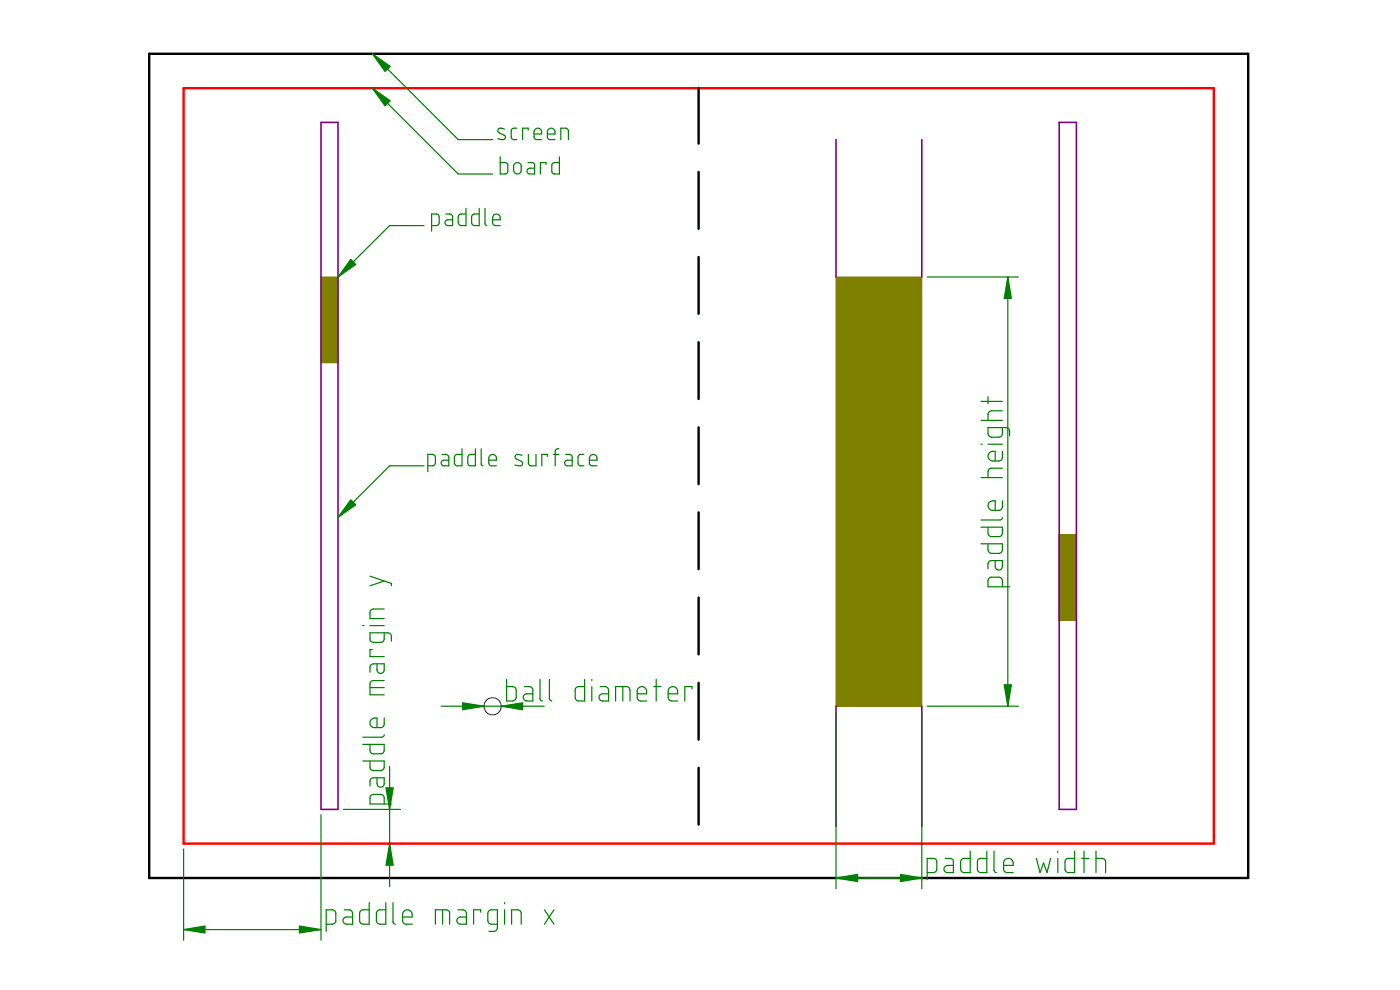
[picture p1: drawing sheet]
<svg xmlns="http://www.w3.org/2000/svg" width="148mm" height="105mm" viewBox="0 0 148 105" stroke-linecap="round" stroke-linejoin="round" font-family="sans-serif">
<path d="M88.5 29.3h9.1v45.4h-9.1z" fill-rule="evenodd" fill="#808000"/>
<path d="M15.8 5.7h116.3v87.2h-116.3z" fill="none" stroke="#000" stroke-width=".25"/>
<path d="M19.4 9.3h109.1v80h-109.1z" fill="none" stroke="#f00" stroke-width=".25"/>
<path d="M34 29.3h1.8v9.1h-1.8z" fill-rule="evenodd" fill="#808000"/>
<path d="M34 29.3h1.8v9.1h-1.8z" fill="none" stroke="#808000" stroke-width=".11"/>
<path d="M112.1 56.6h1.8v9.1h-1.8z" fill-rule="evenodd" fill="#808000"/>
<path d="M88.5 29.3h9.1v45.4h-9.1zM112.1 56.6h1.8v9.1h-1.8z" fill="none" stroke="#808000" stroke-width=".11"/>
<path d="M73.9 9.3v5.9M73.9 18.2v6M73.9 27.2v6M73.9 36.2v6M73.9 45.2v6M73.9 54.2v6M73.9 63.2v6.1M73.9 72.3v6M73.9 81.3v6" fill="none" stroke="#000" stroke-width=".25"/>
<g fill="none" stroke="#008000" stroke-width=".13">
<path d="M39.4 9.3l9.1 9.1h3.6M39.4 5.7l9.1 9.1h3.6M52.9 16.6v1.8h.7l.1-.2v-.9l-.1-.1h-.7M53.4 13.7a.38 .38 0 0 0-.4-.1 .38 .38 0 0 0-.3 .3l.6 .4a.28 .28 0 0 1 .1 .4 .28 .28 0 0 1-.4 .1l-.3-.1M54.5 17.3a.4 .4 0 0 1 .4-.1 .4 .4 0 0 1 .3 .4v.4a.4 .4 0 0 1-.4 .4 .4 .4 0 0 1-.4-.4v-.5zM54.7 13.6h-.4l-.2 .2v.8l.2 .2h.4M55.9 17.2h.5l.2 .3v.9h-.5a.31 .31 0 0 1-.3-.3 .31 .31 0 0 1 .3-.3h.5M55.9 13.8v-.2h-.6v1.2M56.5 14.2h.8v-.2a.4 .4 0 0 0-.4-.4 .4 .4 0 0 0-.4 .4l.1 .7 .1 .1h.6M57.8 17.4v-.2h-.6v1.2M57.9 14.2h.8v-.2a.4 .4 0 0 0-.4-.4 .4 .4 0 0 0-.4 .4l.1 .6 .1 .2h.6M59.2 16.6v1.8h-.7l-.1-.2 .1-.9 .1-.1h.6"/>
<path d="M59.4 14.8v-1.2h.5l.2 .1 .1 1.1M44.9 23.9h-3.7l-5.4 5.4M45.7 23.9h.5l.2-.2 .1-.8-.1-.2-.7-.1v1.9M47.2 22.6h.4l.3 .3v1h-.5a.31 .31 0 0 1-.3-.3 .31 .31 0 0 1 .3-.3h.5M49.3 22.1v1.8l-.6-.1-.2-.2v-.8l.3-.2h.5M50.7 22.1v1.8l-.7-.1-.1-.2 .1-.8 .2-.2h.5M51.3 22.1v1.6l.2 .2M52.1 23.3h.8v-.2a.4 .4 0 0 0-.4-.5 .4 .4 0 0 0-.4 .5l.1 .6 .2 .2h.5M98.1 29.3h9.7M106.7 29.3v45.4M44.9 49.3h-3.7l-5.4 5.5M45.3 49.3h.6l.2-.2v-.7l-.1-.2-.7-.1v1.8"/>
<path d="M46.8 48.1h.4l.3 .3v.9h-.5a.3 .3 0 0 1-.3-.3 .3 .3 0 0 1 .3-.3h.5M48.9 47.5v1.8h-.6l-.2-.3v-.7l.3-.2h.5M50.3 47.5v1.8h-.7l-.1-.3 .1-.7 .2-.2h.5M50.9 47.5v1.6l.2 .2M51.7 48.7h.8v-.2a.4 .4 0 0 0-.4-.4 .4 .4 0 0 0-.4 .4l.1 .7 .1 .1h.6M55.2 48.2a.38 .38 0 0 0-.4-.1 .38 .38 0 0 0-.3 .3l.1 .2 .6 .2a.29 .29 0 0 1 0 .4 .29 .29 0 0 1-.4 .1l-.3-.1M55.9 48.1v.9l.2 .3h.6v-1.2M57.9 48.3v-.2h-.6v1.2M58.5 48.1h.7M59.2 47.5h-.3l-.1 .2v1.6M59.9 48.1h.4l.3 .2v1h-.5a.3 .3 0 0 1-.3-.3 .3 .3 0 0 1 .3-.3h.5M61.8 48.1h-.5l-.1 .2v.9l.2 .1h.4"/>
<path d="M62.4 48.7h.8v-.2a.4 .4 0 0 0-.4-.4 .4 .4 0 0 0-.4 .4v.7l.2 .1h.6M103.8 57.6h2.3l-.1 .8-.3 .2-.9-.1-.2-.3v-.6M103.8 55.8h2.3v.7l-.1 .2-.2 .1h-1l-.2-.3v-.7M103.8 50.5h2.3M103.8 47h.1M103.8 44.5h2.3M103.8 42.5h2.3M104.6 42v.7M104.6 47h1.5M105.3 59.3v.6a.38 .38 0 0 0 .4 .4 .38 .38 0 0 0 .4-.4v-.6h-1.2l-.3 .3v.6M106.1 54.8l-.2 .2h-2.1M106.1 53v.7l-.1 .2-.2 .1h-.7a.51 .51 0 0 1-.5-.5 .51 .51 0 0 1 .5-.5h.2v1"/>
<path d="M106.1 49.6h-1.4l-.1 .3v.6M106.1 47.8v.7l-.1 .2-.3 .1h-.6a.51 .51 0 0 1-.5-.5 .51 .51 0 0 1 .5-.5h.2v1M106.1 45.3v.6l-.2 .3-1 .1-.2-.1-.1-.2v-.7h2l.2 .2v.6M106.1 43.5h-1.2l-.2 .1-.1 .2v.7M38.4 78.8h2.3v.7l-.3 .3h-1l-.2-.3v-.7M38.4 66.2h.1M39.2 72.8h1.5M39.2 61l2.2 .7v.3M39.2 66.2h1.5M39.4 68.7h-.2v.8h1.5M39.9 70.3v.6a.38 .38 0 0 0 .4 .4 .38 .38 0 0 0 .4-.4v-.6h-1.2l-.3 .2v.6M40.7 77.8l-.3 .2h-2"/>
<path d="M40.7 76v.7l-.1 .2-.2 .1h-.8a.51 .51 0 0 1-.4-.5 .51 .51 0 0 1 .4-.5h.3v1M40.7 72h-1.2l-.3 .3v1.2h1.5M40.7 67v.7l-.2 .2-1 .1-.3-.2v-.8h1.9l.2 .1 .1 .1v.7M40.7 64.5h-1.2l-.3 .2v.8h1.5M40.7 61.5l-1.5 .5M46.7 74.7h10.9M53.6 71.9v2.3h.8l.1-.2 .1-.2v-1l-.3-.1h-.7M55.5 72.7h.6l.3 .3v1.2h-.6a.38 .38 0 0 1-.4-.4 .38 .38 0 0 1 .4-.4h.6M57.1 71.9v2.1l.3 .2M58.1 71.9v2l.1 .2 .2 .1M61.9 71.9v2.3h-.7l-.2-.1-.1-.2v-1.1l.3-.1h.7M62.6 71.9v.1"/>
<path d="M62.6 72.7v1.5M63.5 72.7h.7l.2 .3v1.2h-.6a.38 .38 0 0 1-.4-.4 .38 .38 0 0 1 .4-.4h.6M65.2 74.2v-1.5h1.1l.3 .1 .1 .2v1.2M65.9 72.7v1.5M67.4 73.4h1v-.2a.5 .5 0 0 0-.5-.5 .5 .5 0 0 0-.5 .5v.7l.2 .2 .2 .1h.6M69.2 72.7h.8M69.4 71.9v2.3M70.7 73.4h1v-.2a.5 .5 0 0 0-.5-.5 .5 .5 0 0 0-.5 .5v.7l.1 .2 .3 .1h.6M73.2 72.9v-.2h-.7v1.5M88.5 75.3v18.8M97.6 75.3v18.8M98.1 74.7h9.7"/>
<path d="M106.1 62.1v-.7l-.2-.2-1-.1-.3 .2v.8h2.2M19.4 98.4h14.6M19.4 89.9v9.6M34 86.2v13.3M34.5 97.8h.7l.3-.2v-1l-.1-.2-.9-.1v2.3M36.3 89.3h6.1M36.3 85.7h6.1M36.4 96.3h.7l.2 .2v1.3h-.6a.38 .38 0 0 1-.4-.4 .38 .38 0 0 1 .4-.4h.6M38.4 80.5h2.3v.8l-.1 .1-.3 .2h-.8l-.2-.1-.1-.2v-.8M39.1 95.5v2.3h-.8l-.2-.3v-1l.3-.2h.7M39.9 82.3v.6a.38 .38 0 0 0 .4 .4 .38 .38 0 0 0 .4-.4v-.6h-1.2l-.3 .2v.7M40.7 85.1v-.7l-.2-.3h-1l-.3 .1v.9h2.2"/>
<path d="M40.8 95.5v2.3h-.6l-.2-.1-.2-.2v-.9l.1-.2 .3-.1h.6M41.2 81.1v12.7M41.6 95.5v2.1l.2 .2M42.6 97h1v-.2a.51 .51 0 0 0-.5-.5 .51 .51 0 0 0-.5 .5v.7l.1 .2 .2 .1h.7M46.1 97.8v-1.5h1.2l.2 .1 .1 1.4M46.8 96.3v1.5M48.5 96.3h.6l.2 .1 .1 .2v1.2h-.7a.38 .38 0 0 1-.4-.4 .38 .38 0 0 1 .4-.4h.7M50.9 96.5v-.2h-.8v1.5M52.6 97.8h-.6l-.3-.2-.1-1 .2-.3h.8v1.9l-.2 .4h-.6M53.4 95.5v.2M53.4 96.3v1.5M54.1 97.8v-1.5h.7l.3 .1 .1 .2v1.2"/>
<path d="M57.6 96.3l1 1.5M58.6 96.3l-1 1.5M88.5 92.9h9.1M98.1 92.4h.7l.3-.2v-1.1l-.1-.2-.9-.1v2.3M100 90.8l.7 .1 .2 .2v1.3h-.6a.38 .38 0 0 1-.4-.4 .38 .38 0 0 1 .4-.4h.6M102.7 90.1v2.3l-.8-.1-.2-.3v-.8v-.2l.3-.2h.7M104.4 90.1v2.3h-.7l-.1-.1-.2-.2 .1-1.1 .2-.2h.7M105.2 90.1v2l.3 .3M106.2 91.6h1v-.3a.51 .51 0 0 0-.5-.5 .51 .51 0 0 0-.5 .5v.8l.1 .1 .2 .2h.7M109.7 90.8l.4 1.6 .3-1.1 .4 1.1 .4-1.6M112 90.1v.1M112 90.8v1.6"/>
<path d="M113.7 90.1v2.3l-.8-.1-.2-.2v-1l.1-.1 .2-.2h.7M114.5 90.8h.7M114.7 90.1v2.3M116 90.8h.7l.2 .2 .1 .2v1.2M116 90.1v2.3"/>
</g>
<g fill="#008000" stroke="#008000" stroke-width=".13">
<path d="M106.7 29.3l.3 2.3h-.7z"/>
<path d="M106.3 72.5h.7l-.3 2.2z"/>
<path d="M37.1 27.5l.6 .5-1.9 1.3z"/>
<path d="M88.5 92.9l2.3-.4v.8z"/>
<path d="M95.3 92.5l2.3 .4-2.3 .4z"/>
<path d="M37.1 52.9l.6 .5-1.9 1.4z"/>
<path d="M19.4 98.4l2.3-.4v.7z"/>
<path d="M31.7 98l2.3 .4-2.3 .3z"/>
<path d="M41.2 89.3l.4 2.3h-.7z"/>
<path d="M40.9 83.4h.7l-.4 2.3z"/>
<path d="M39.4 5.7l1.9 1.3-.6 .6z"/>
<path d="M39.4 9.3l1.9 1.4-.6 .5z"/>
<path d="M49 74.4l2.2 .3-2.2 .4z"/>
<path d="M53 74.7l2.3-.3v.7z"/>
</g>
<path d="M34 13h1.8v72.7h-1.8zM88.5 14.8v14.5M97.6 14.8v14.5M112.1 13h1.8v72.7h-1.8zM88.5 74.7v12.8M97.6 74.7v12.8" fill="none" stroke="#800080" stroke-width=".17"/>
<circle cx="52.1" cy="74.8" r=".91" fill="none" stroke="#000080" stroke-width=".11"/>
</svg>
